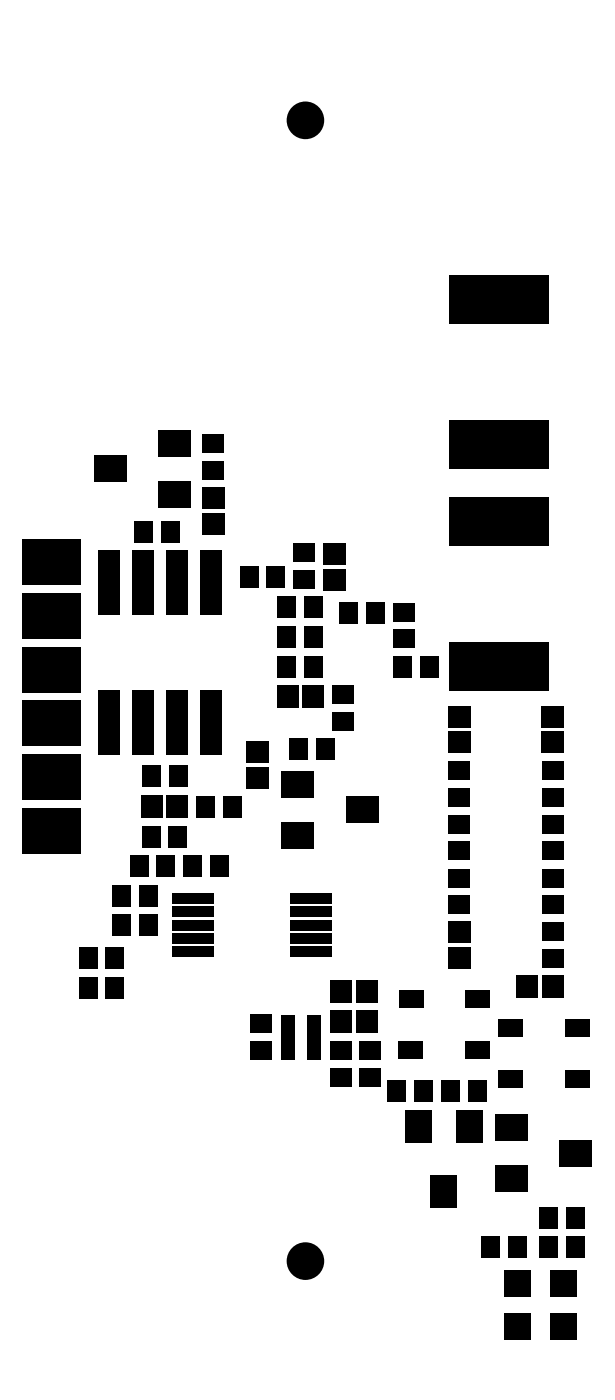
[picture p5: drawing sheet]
<svg xmlns="http://www.w3.org/2000/svg" width="38mm" height="87mm" viewBox="0 0 38 87" stroke-linecap="round" stroke-linejoin="round" font-family="sans-serif">
<g fill="#000">
<circle cx="18.9" cy="7.5" r="1.17"/>
<circle cx="18.9" cy="78.2" r="1.17"/>
</g>
<g fill="#000">
<path d="M1.3 36.8h3.7v2.8h-3.7z" fill-rule="evenodd"/>
<path d="M1.3 33.4h3.7v2.9h-3.7z" fill-rule="evenodd"/>
<path d="M5.8 28.2h2v1.7h-2z" fill-rule="evenodd"/>
<path d="M6.1 34.1h1.3v4h-1.3z" fill-rule="evenodd"/>
<path d="M8.3 32.3h1.2v1.4h-1.2z" fill-rule="evenodd"/>
<path d="M8.2 34.1h1.4v4h-1.4z" fill-rule="evenodd"/>
<path d="M9.8 26.6h2v1.7h-2z" fill-rule="evenodd"/>
<path d="M9.8 29.8h2v1.7h-2z" fill-rule="evenodd"/>
<path d="M10 32.3h1.2v1.4h-1.2z" fill-rule="evenodd"/>
<path d="M10.3 34.1h1.4v4h-1.4z" fill-rule="evenodd"/>
<path d="M12.4 34.1h1.4v4h-1.4z" fill-rule="evenodd"/>
<path d="M12.5 28.6h1.4v1.1h-1.4z" fill-rule="evenodd"/>
<path d="M12.5 26.9h1.4v1.2h-1.4z" fill-rule="evenodd"/>
<path d="M12.5 30.2h1.4v1.4h-1.4z" fill-rule="evenodd"/>
<path d="M12.5 31.8h1.4v1.4h-1.4z" fill-rule="evenodd"/>
<path d="M14.8 35.1h1.2v1.3h-1.2z" fill-rule="evenodd"/>
<path d="M17.2 37h1.1v1.3h-1.1z" fill-rule="evenodd"/>
<path d="M16.5 35.1h1.2v1.3h-1.2z" fill-rule="evenodd"/>
<path d="M18.2 35.3h1.3v1.2h-1.3z" fill-rule="evenodd"/>
<path d="M18.2 33.7h1.3v1.2h-1.3z" fill-rule="evenodd"/>
<path d="M18.8 37h1.2v1.3h-1.2z" fill-rule="evenodd"/>
<path d="M21 37.4h1.2v1.3h-1.2z" fill-rule="evenodd"/>
<path d="M20 33.7h1.4v1.3h-1.4z" fill-rule="evenodd"/>
<path d="M20 35.3h1.4v1.3h-1.4z" fill-rule="evenodd"/>
<path d="M22.7 37.4h1.1v1.3h-1.1z" fill-rule="evenodd"/>
<path d="M24.3 39h1.4v1.2h-1.4z" fill-rule="evenodd"/>
<path d="M24.3 37.4h1.4v1.1h-1.4z" fill-rule="evenodd"/>
<path d="M27.9 26h6.1v3h-6.1z" fill-rule="evenodd"/>
<path d="M27.9 17h6.1v3h-6.1z" fill-rule="evenodd"/>
<path d="M27.9 30.8h6.1v3h-6.1z" fill-rule="evenodd"/>
<path d="M1.3 50.1h3.7v2.8h-3.7z" fill-rule="evenodd"/>
<path d="M1.3 40.1h3.7v2.8h-3.7z" fill-rule="evenodd"/>
<path d="M1.3 43.4h3.7v2.9h-3.7z" fill-rule="evenodd"/>
<path d="M1.3 46.8h3.7v2.8h-3.7z" fill-rule="evenodd"/>
<path d="M6.9 54.8h1.2v1.4h-1.2z" fill-rule="evenodd"/>
<path d="M6.9 56.6h1.2v1.4h-1.2z" fill-rule="evenodd"/>
<path d="M6.1 42.8h1.3v4h-1.3z" fill-rule="evenodd"/>
<path d="M8.6 54.8h1.2v1.4h-1.2z" fill-rule="evenodd"/>
<path d="M8.6 56.6h1.2v1.4h-1.2z" fill-rule="evenodd"/>
<path d="M8.7 49.3h1.4v1.4h-1.4z" fill-rule="evenodd"/>
<path d="M8 53h1.2v1.4h-1.2z" fill-rule="evenodd"/>
<path d="M8.2 42.8h1.4v4h-1.4z" fill-rule="evenodd"/>
<path d="M8.8 51.2h1.1v1.3h-1.1z" fill-rule="evenodd"/>
<path d="M8.8 47.4h1.2v1.4h-1.2z" fill-rule="evenodd"/>
<path d="M10.3 49.3h1.4v1.4h-1.4z" fill-rule="evenodd"/>
<path d="M9.7 53h1.2v1.4h-1.2z" fill-rule="evenodd"/>
<path d="M11.4 53h1.1v1.3h-1.1z" fill-rule="evenodd"/>
<path d="M10.4 51.2h1.2v1.3h-1.2z" fill-rule="evenodd"/>
<path d="M10.5 47.4h1.1v1.4h-1.1z" fill-rule="evenodd"/>
<path d="M10.3 42.8h1.4v4h-1.4z" fill-rule="evenodd"/>
<path d="M13 53h1.2v1.3h-1.2z" fill-rule="evenodd"/>
<path d="M10.7 57h2.5v.7h-2.5z" fill-rule="evenodd"/>
<path d="M10.7 57.8h2.5v.7h-2.5z" fill-rule="evenodd"/>
<path d="M10.7 55.3h2.5v.7h-2.5z" fill-rule="evenodd"/>
<path d="M10.7 58.7h2.5v.6h-2.5z" fill-rule="evenodd"/>
<path d="M10.7 56.2h2.5v.6h-2.5z" fill-rule="evenodd"/>
<path d="M12.1 49.4h1.2v1.3h-1.2z" fill-rule="evenodd"/>
<path d="M12.4 42.8h1.4v4h-1.4z" fill-rule="evenodd"/>
<path d="M13.8 49.4h1.2v1.3h-1.2z" fill-rule="evenodd"/>
<path d="M15.3 46h1.4v1.3h-1.4z" fill-rule="evenodd"/>
<path d="M15.3 47.6h1.4v1.3h-1.4z" fill-rule="evenodd"/>
<path d="M17.2 42.5h1.3v1.4h-1.3z" fill-rule="evenodd"/>
<path d="M17.2 38.8h1.1v1.3h-1.1z" fill-rule="evenodd"/>
<path d="M17.2 40.7h1.2v1.3h-1.2z" fill-rule="evenodd"/>
<path d="M18.7 42.5h1.4v1.4h-1.4z" fill-rule="evenodd"/>
<path d="M18.8 38.8h1.2v1.3h-1.2z" fill-rule="evenodd"/>
<path d="M18.8 40.7h1.2v1.3h-1.2z" fill-rule="evenodd"/>
<path d="M17.9 45.8h1.2v1.3h-1.2z" fill-rule="evenodd"/>
<path d="M17.4 47.8h2v1.7h-2z" fill-rule="evenodd"/>
<path d="M17.4 51h2v1.6h-2z" fill-rule="evenodd"/>
<path d="M18 57.8h2.5v.7h-2.5z" fill-rule="evenodd"/>
<path d="M18 57h2.5v.7h-2.5z" fill-rule="evenodd"/>
<path d="M18 58.7h2.5v.6h-2.5z" fill-rule="evenodd"/>
<path d="M18 55.3h2.5v.7h-2.5z" fill-rule="evenodd"/>
<path d="M18 56.2h2.5v.6h-2.5z" fill-rule="evenodd"/>
<path d="M20.6 42.5h1.3v1.1h-1.3z" fill-rule="evenodd"/>
<path d="M20.6 44.1h1.3v1.2h-1.3z" fill-rule="evenodd"/>
<path d="M19.6 45.8h1.1v1.3h-1.1z" fill-rule="evenodd"/>
<path d="M21.4 49.4h2v1.6h-2z" fill-rule="evenodd"/>
<path d="M24.4 40.7h1.1v1.3h-1.1z" fill-rule="evenodd"/>
<path d="M26 40.7h1.2v1.3h-1.2z" fill-rule="evenodd"/>
<path d="M27.9 39.8h6.1v3h-6.1z" fill-rule="evenodd"/>
<path d="M27.8 53.8h1.3v1.2h-1.3z" fill-rule="evenodd"/>
<path d="M27.8 50.5h1.3v1.2h-1.3z" fill-rule="evenodd"/>
<path d="M27.8 47.2h1.3v1.1h-1.3z" fill-rule="evenodd"/>
<path d="M27.8 52.2h1.3v1.1h-1.3z" fill-rule="evenodd"/>
<path d="M27.8 48.8h1.3v1.2h-1.3z" fill-rule="evenodd"/>
<path d="M27.8 55.5h1.3v1.2h-1.3z" fill-rule="evenodd"/>
<path d="M27.7 57.1h1.4v1.4h-1.4z" fill-rule="evenodd"/>
<path d="M27.7 43.7h1.4v1.4h-1.4z" fill-rule="evenodd"/>
<path d="M27.7 45.3h1.4v1.4h-1.4z" fill-rule="evenodd"/>
<path d="M33.6 57.2h1.3v1.1h-1.3z" fill-rule="evenodd"/>
<path d="M33.6 53.8h1.3v1.2h-1.3z" fill-rule="evenodd"/>
<path d="M33.6 50.5h1.3v1.2h-1.3z" fill-rule="evenodd"/>
<path d="M33.6 47.2h1.3v1.1h-1.3z" fill-rule="evenodd"/>
<path d="M33.6 55.5h1.3v1.2h-1.3z" fill-rule="evenodd"/>
<path d="M33.6 52.2h1.3v1.1h-1.3z" fill-rule="evenodd"/>
<path d="M33.6 48.8h1.3v1.2h-1.3z" fill-rule="evenodd"/>
<path d="M33.6 43.7h1.4v1.4h-1.4z" fill-rule="evenodd"/>
<path d="M33.6 45.3h1.4v1.4h-1.4z" fill-rule="evenodd"/>
<path d="M4.9 58.7h1.1v1.4h-1.1z" fill-rule="evenodd"/>
<path d="M4.9 60.6h1.1v1.3h-1.1z" fill-rule="evenodd"/>
<path d="M6.5 58.7h1.2v1.4h-1.2z" fill-rule="evenodd"/>
<path d="M6.5 60.6h1.2v1.3h-1.2z" fill-rule="evenodd"/>
<path d="M15.5 64.5h1.3v1.2h-1.3z" fill-rule="evenodd"/>
<path d="M15.5 62.9h1.3v1.1h-1.3z" fill-rule="evenodd"/>
<path d="M17.4 64.7h.8v1h-.8z" fill-rule="evenodd"/>
<path d="M17.4 64h.8v.6h-.8z" fill-rule="evenodd"/>
<path d="M17.4 62.9h.8v1h-.8z" fill-rule="evenodd"/>
<path d="M19.1 64.7h.8v1h-.8z" fill-rule="evenodd"/>
<path d="M19.1 64h.8v.6h-.8z" fill-rule="evenodd"/>
<path d="M19.1 62.9h.8v1h-.8z" fill-rule="evenodd"/>
<path d="M20.4 66.2h1.4v1.2h-1.4z" fill-rule="evenodd"/>
<path d="M20.4 64.5h1.4v1.2h-1.4z" fill-rule="evenodd"/>
<path d="M20.5 62.6h1.3v1.4h-1.3z" fill-rule="evenodd"/>
<path d="M20.5 60.8h1.3v1.4h-1.3z" fill-rule="evenodd"/>
<path d="M22.1 62.6h1.3v1.4h-1.3z" fill-rule="evenodd"/>
<path d="M22.1 60.8h1.3v1.4h-1.3z" fill-rule="evenodd"/>
<path d="M22.3 66.2h1.3v1.2h-1.3z" fill-rule="evenodd"/>
<path d="M22.3 64.6h1.3v1.1h-1.3z" fill-rule="evenodd"/>
<path d="M24 67h1.1v1.3h-1.1z" fill-rule="evenodd"/>
<path d="M24.7 64.6h1.5v1h-1.5z" fill-rule="evenodd"/>
<path d="M24.7 61.4h1.5v1.1h-1.5z" fill-rule="evenodd"/>
<path d="M25.6 67h1.2v1.3h-1.2z" fill-rule="evenodd"/>
<path d="M25.1 68.9h1.7v2h-1.7z" fill-rule="evenodd"/>
<path d="M26.7 72.8h1.6v2h-1.6z" fill-rule="evenodd"/>
<path d="M27.3 67h1.2v1.3h-1.2z" fill-rule="evenodd"/>
<path d="M28.8 64.6h1.5v1h-1.5z" fill-rule="evenodd"/>
<path d="M28.9 61.4h1.5v1.1h-1.5z" fill-rule="evenodd"/>
<path d="M27.7 58.7h1.4v1.4h-1.4z" fill-rule="evenodd"/>
<path d="M28.2 68.9h1.7v2h-1.7z" fill-rule="evenodd"/>
<path d="M29 67h1.2v1.3h-1.2z" fill-rule="evenodd"/>
<path d="M30.9 66.3h1.5v1.1h-1.5z" fill-rule="evenodd"/>
<path d="M30.9 63.2h1.5v1h-1.5z" fill-rule="evenodd"/>
<path d="M29.8 76.6h1.2v1.4h-1.2z" fill-rule="evenodd"/>
<path d="M31.5 76.6h1.1v1.4h-1.1z" fill-rule="evenodd"/>
<path d="M30.7 72.2h2v1.7h-2z" fill-rule="evenodd"/>
<path d="M30.7 69.1h2v1.6h-2z" fill-rule="evenodd"/>
<path d="M32 60.5h1.3v1.4h-1.3z" fill-rule="evenodd"/>
<path d="M33.4 76.6h1.2v1.4h-1.2z" fill-rule="evenodd"/>
<path d="M33.4 74.8h1.2v1.3h-1.2z" fill-rule="evenodd"/>
<path d="M33.6 60.5h1.3v1.4h-1.3z" fill-rule="evenodd"/>
<path d="M33.6 58.8h1.3v1.2h-1.3z" fill-rule="evenodd"/>
<path d="M35 66.3h1.5v1.1h-1.5z" fill-rule="evenodd"/>
<path d="M35 63.2h1.5v1h-1.5z" fill-rule="evenodd"/>
<path d="M35.1 76.6h1.1v1.4h-1.1z" fill-rule="evenodd"/>
<path d="M35.1 74.8h1.1v1.3h-1.1z" fill-rule="evenodd"/>
<path d="M34.6 70.7h2v1.6h-2z" fill-rule="evenodd"/>
<path d="M31.2 78.8h1.7v1.6h-1.7z" fill-rule="evenodd"/>
<path d="M31.2 81.4h1.7v1.7h-1.7z" fill-rule="evenodd"/>
<path d="M34.1 78.7h1.6v1.7h-1.6z" fill-rule="evenodd"/>
<path d="M34.1 81.4h1.6v1.7h-1.6z" fill-rule="evenodd"/>
</g>
</svg>
